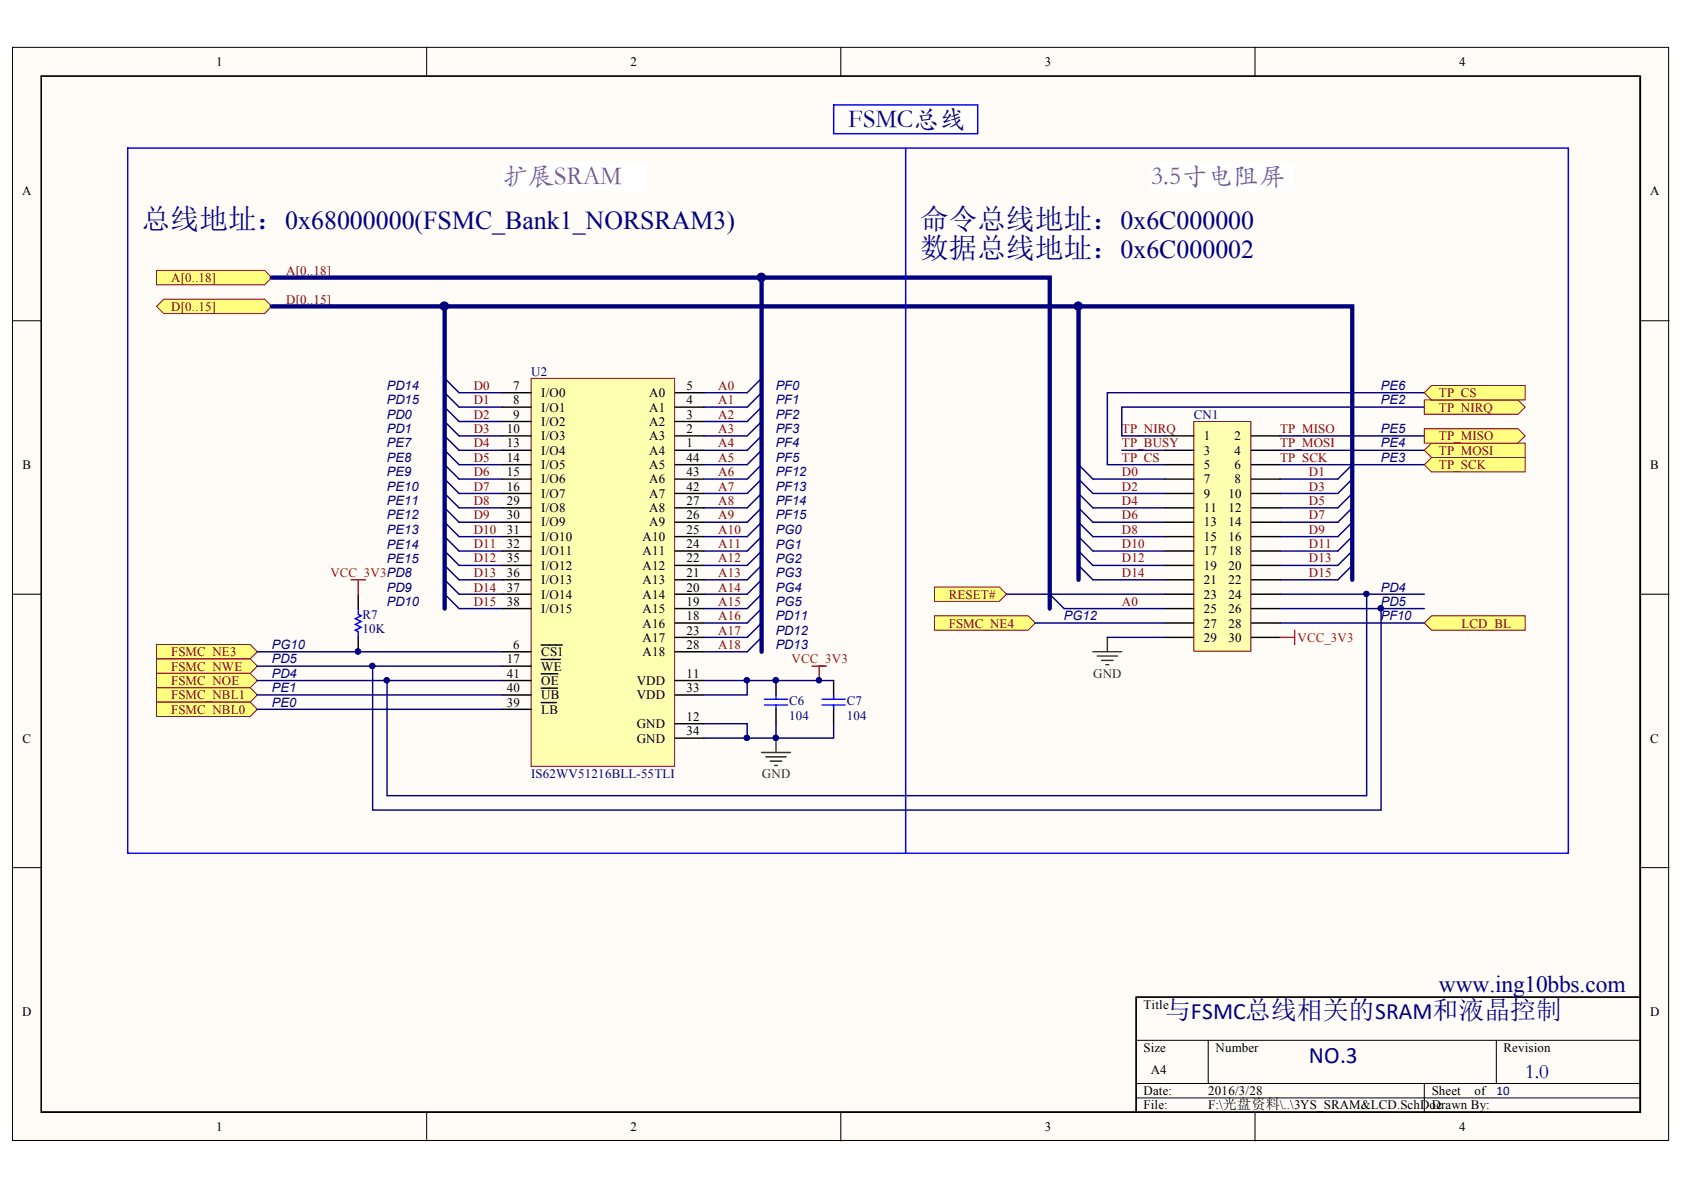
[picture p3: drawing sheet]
<svg xmlns="http://www.w3.org/2000/svg" width="297mm" height="210mm" viewBox="0 0 297 210" stroke-linecap="round" stroke-linejoin="round" font-family="sans-serif">
<defs><g id="words">
<g font-size="5.1" fill="#000080">
<text x="25" y="40.4">总线地址：0x68000000(FSMC_Bank1_NORSRAM3)</text>
<text x="162.3" y="40.4">命令总线地址：0x6C000000</text>
<text x="162.3" y="45.5">数据总线地址：0x6C000002</text>
</g>
<g font-size="4.6" fill="#000080">
<text x="149.6" y="22.4">FSMC总线</text>
<text x="205.5" y="179.8">与FSMC总线相关的SRAM和液晶控制</text>
</g>
<g font-size="4.6" fill="#bf00bf">
<text x="88.6" y="32.5">扩展SRAM</text>
<text x="203" y="32.5">3.5寸电阻屏</text>
</g>
<g font-size="4.1" fill="#000080">
<text x="253.8" y="175">www.ing10bbs.com</text>
<text x="230.9" y="187.5">NO.3</text>
</g>
<text font-size="3.6" fill="#000080" x="269" y="190.2">1.0</text>
<g font-size="2.3">
<text x="38.1" y="11.7">1</text>
<text x="111.2" y="11.7">2</text>
<text x="184.3" y="11.7">3</text>
<text x="257.4" y="11.7">4</text>
<text x="3.9" y="34.5">A</text>
<text x="291.1" y="34.5">A</text>
<text x="90.5" y="68.8">7</text>
<text x="90.5" y="71.3">8</text>
<text x="95.5" y="70.1">I/O0</text>
<text x="114.5" y="70.1">A0</text>
<text x="121.1" y="71.3">4</text>
<text x="121.1" y="68.8">5</text>
<text x="89.4" y="76.4">10</text>
<text x="90.5" y="73.9">9</text>
<text x="95.5" y="72.6">I/O1</text>
<text x="95.5" y="75.1">I/O2</text>
<text x="95.5" y="77.7">I/O3</text>
<text x="114.5" y="77.7">A3</text>
<text x="114.5" y="75.1">A2</text>
<text x="114.5" y="72.6">A1</text>
<text x="121.1" y="76.4">2</text>
<text x="121.1" y="73.9">3</text>
<text x="212.4" y="77.7">1</text>
<text x="217.8" y="77.7">2</text>
<text x="4" y="82.7">B</text>
<text x="89.4" y="78.9">13</text>
<text x="89.4" y="81.5">14</text>
<text x="89.4" y="84">15</text>
<text x="95.5" y="80.2">I/O4</text>
<text x="95.5" y="82.7">I/O5</text>
<text x="114.5" y="80.2">A4</text>
<text x="114.5" y="82.7">A5</text>
<text x="121.1" y="78.9">1</text>
<text x="121.1" y="84">43</text>
<text x="121.1" y="81.5">44</text>
<text x="212.4" y="80.2">3</text>
<text x="212.4" y="82.7">5</text>
<text x="217.8" y="80.2">4</text>
<text x="217.8" y="82.7">6</text>
<text x="291.1" y="82.7">B</text>
<text x="89.4" y="86.5">16</text>
<text x="89.4" y="89.1">29</text>
<text x="95.5" y="85.3">I/O6</text>
<text x="95.5" y="87.8">I/O7</text>
<text x="114.5" y="87.8">A7</text>
<text x="114.5" y="85.3">A6</text>
<text x="121.1" y="89.1">27</text>
<text x="121.1" y="86.5">42</text>
<text x="212.4" y="85.3">7</text>
<text x="212.4" y="87.8">9</text>
<text x="216.7" y="87.8">10</text>
<text x="217.8" y="85.3">8</text>
<text x="89.4" y="91.6">30</text>
<text x="89.4" y="94.1">31</text>
<text x="95.5" y="90.3">I/O8</text>
<text x="95.5" y="92.9">I/O9</text>
<text x="95.5" y="95.4">I/O10</text>
<text x="113.3" y="95.4">A10</text>
<text x="114.5" y="92.9">A9</text>
<text x="114.5" y="90.3">A8</text>
<text x="121.1" y="94.1">25</text>
<text x="121.1" y="91.6">26</text>
<text x="212.4" y="90.3">11</text>
<text x="212.4" y="92.9">13</text>
<text x="212.4" y="95.4">15</text>
<text x="216.7" y="90.3">12</text>
<text x="216.7" y="92.9">14</text>
<text x="216.7" y="95.4">16</text>
<text x="89.4" y="96.7">32</text>
<text x="89.4" y="99.2">35</text>
<text x="89.4" y="101.7">36</text>
<text x="95.5" y="97.9">I/O11</text>
<text x="95.5" y="100.5">I/O12</text>
<text x="113.3" y="100.5">A12</text>
<text x="113.3" y="97.9">A11</text>
<text x="121.1" y="101.7">21</text>
<text x="121.1" y="99.2">22</text>
<text x="121.1" y="96.7">24</text>
<text x="212.4" y="97.9">17</text>
<text x="212.4" y="100.5">19</text>
<text x="216.7" y="97.9">18</text>
<text x="216.7" y="100.5">20</text>
<text x="89.4" y="104.4">37</text>
<text x="89.4" y="106.9">38</text>
<text x="95.5" y="103">I/O13</text>
<text x="95.5" y="105.6">I/O14</text>
<text x="113.3" y="105.6">A14</text>
<text x="113.3" y="103">A13</text>
<text x="121.1" y="106.9">19</text>
<text x="121.1" y="104.4">20</text>
<text x="212.4" y="103">21</text>
<text x="212.4" y="105.6">23</text>
<text x="216.7" y="103">22</text>
<text x="216.7" y="105.6">24</text>
<text x="95.5" y="108.2">I/O15</text>
<text x="113.3" y="110.7">A16</text>
<text x="113.3" y="108.2">A15</text>
<text x="113.3" y="113.2">A17</text>
<text x="121.1" y="109.4">18</text>
<text x="121.1" y="112">23</text>
<text x="212.4" y="108.2">25</text>
<text x="212.4" y="110.7">27</text>
<text x="212.4" y="113.2">29</text>
<text x="216.7" y="108.2">26</text>
<text x="216.7" y="110.7">28</text>
<text x="216.7" y="113.2">30</text>
<text x="89.4" y="117">17</text>
<text x="89.4" y="119.6">41</text>
<text x="90.5" y="114.5">6</text>
<text x="95.5" y="115.8">CS1</text>
<text x="95.5" y="118.3">WE</text>
<text x="113.3" y="115.8">A18</text>
<text x="121.1" y="119.6">11</text>
<text x="121.1" y="114.5">28</text>
<text x="89.4" y="124.6">39</text>
<text x="89.4" y="122.1">40</text>
<text x="95.5" y="125.9">LB</text>
<text x="95.5" y="123.4">UB</text>
<text x="95.5" y="120.8">OE</text>
<text x="112.3" y="120.8">VDD</text>
<text x="112.3" y="123.4">VDD</text>
<text x="121.1" y="122.1">33</text>
<text x="4" y="131">C</text>
<text x="112.3" y="128.4">GND</text>
<text x="112.3" y="131">GND</text>
<text x="121.1" y="127.2">12</text>
<text x="121.1" y="129.7">34</text>
<text x="291.1" y="131">C</text>
<text x="3.9" y="179.2">D</text>
<text x="201.7" y="177.9">Title</text>
<text x="291.1" y="179.2">D</text>
<text x="201.7" y="185.6">Size</text>
<text x="214.4" y="185.6">Number</text>
<text x="265.2" y="185.6">Revision</text>
<text x="203" y="189.4">A4</text>
<text x="201.7" y="193.2">Date:</text>
<text x="201.7" y="195.7">File:</text>
<text x="213.1" y="193.2">2016/3/28</text>
<text x="213.1" y="195.7">F:\光盘资料\..\3YS_SRAM&amp;LCD.SchDoDcrawn By:</text>
<text x="252.5" y="193.2">Sheet</text>
<text x="260.1" y="193.2">of</text>
<text x="38.1" y="199.5">1</text>
<text x="111.2" y="199.5">2</text>
<text x="184.3" y="199.5">3</text>
<text x="257.4" y="199.5">4</text>
</g>
<g font-size="2.3" fill="#800000">
<text x="30.2" y="49.8">A[0..18]</text>
<text x="50.5" y="53.6">D[0..15]</text>
<text x="50.5" y="48.5">A[0..18]</text>
<text x="30.2" y="54.8">D[0..15]</text>
<text x="83.6" y="68.8">D0</text>
<text x="83.6" y="71.3">D1</text>
<text x="126.7" y="68.8">A0</text>
<text x="126.7" y="71.3">A1</text>
<text x="253.8" y="70.1">TP_CS</text>
<text x="83.6" y="73.9">D2</text>
<text x="83.6" y="76.4">D3</text>
<text x="126.7" y="73.9">A2</text>
<text x="126.7" y="76.4">A3</text>
<text x="197.9" y="76.4">TP_NIRQ</text>
<text x="225.8" y="76.4">TP_MISO</text>
<text x="253.8" y="77.7">TP_MISO</text>
<text x="253.8" y="72.6">TP_NIRQ</text>
<text x="83.6" y="78.9">D4</text>
<text x="83.6" y="81.5">D5</text>
<text x="83.6" y="84">D6</text>
<text x="126.7" y="78.9">A4</text>
<text x="126.7" y="81.5">A5</text>
<text x="126.7" y="84">A6</text>
<text x="197.9" y="81.5">TP_CS</text>
<text x="197.9" y="84">D0</text>
<text x="197.9" y="78.9">TP_BUSY</text>
<text x="225.8" y="81.5">TP_SCK</text>
<text x="225.8" y="78.9">TP_MOSI</text>
<text x="230.9" y="84">D1</text>
<text x="253.8" y="82.7">TP_SCK</text>
<text x="253.8" y="80.2">TP_MOSI</text>
<text x="83.6" y="86.5">D7</text>
<text x="83.6" y="89.1">D8</text>
<text x="126.7" y="86.5">A7</text>
<text x="126.7" y="89.1">A8</text>
<text x="197.9" y="86.5">D2</text>
<text x="197.9" y="89.1">D4</text>
<text x="230.9" y="86.5">D3</text>
<text x="230.9" y="89.1">D5</text>
<text x="83.6" y="91.6">D9</text>
<text x="83.6" y="94.1">D10</text>
<text x="126.7" y="91.6">A9</text>
<text x="126.7" y="94.1">A10</text>
<text x="197.9" y="91.6">D6</text>
<text x="197.9" y="94.1">D8</text>
<text x="230.9" y="91.6">D7</text>
<text x="230.9" y="94.1">D9</text>
<text x="83.6" y="96.7">D11</text>
<text x="83.6" y="99.2">D12</text>
<text x="83.6" y="101.7">D13</text>
<text x="126.7" y="96.7">A11</text>
<text x="126.7" y="99.2">A12</text>
<text x="126.7" y="101.7">A13</text>
<text x="197.9" y="96.7">D10</text>
<text x="197.9" y="99.2">D12</text>
<text x="197.9" y="101.7">D14</text>
<text x="230.9" y="96.7">D11</text>
<text x="230.9" y="99.2">D13</text>
<text x="230.9" y="101.7">D15</text>
<text x="83.6" y="104.4">D14</text>
<text x="83.6" y="106.9">D15</text>
<text x="126.7" y="104.4">A14</text>
<text x="126.7" y="106.9">A15</text>
<text x="167.4" y="105.6">RESET#</text>
<text x="197.9" y="106.9">A0</text>
<text x="126.7" y="109.4">A16</text>
<text x="126.7" y="112">A17</text>
<text x="167.4" y="110.7">FSMC_NE4</text>
<text x="257.8" y="110.7">LCD_BL</text>
<text x="30.2" y="115.8">FSMC_NE3</text>
<text x="30.2" y="118.3">FSMC_NWE</text>
<text x="126.7" y="114.5">A18</text>
<text x="30.2" y="120.8">FSMC_NOE</text>
<text x="30.2" y="123.4">FSMC_NBL1</text>
<text x="30.2" y="125.9">FSMC_NBL0</text>
</g>
<g font-size="2.3" fill="#000080">
<text x="68.2" y="68.8">PD14</text>
<text x="68.2" y="71.3">PD15</text>
<text x="93.7" y="66.2">U2</text>
<text x="136.8" y="71.3">PF1</text>
<text x="136.8" y="68.8">PF0</text>
<text x="243.6" y="68.8">PE6</text>
<text x="243.6" y="71.3">PE2</text>
<text x="68.2" y="73.9">PD0</text>
<text x="68.2" y="76.4">PD1</text>
<text x="136.8" y="73.9">PF2</text>
<text x="136.8" y="76.4">PF3</text>
<text x="210.6" y="73.9">CN1</text>
<text x="243.6" y="76.4">PE5</text>
<text x="68.2" y="78.9">PE7</text>
<text x="68.2" y="81.5">PE8</text>
<text x="68.2" y="84">PE9</text>
<text x="136.8" y="84">PF12</text>
<text x="136.8" y="78.9">PF4</text>
<text x="136.8" y="81.5">PF5</text>
<text x="243.6" y="78.9">PE4</text>
<text x="243.6" y="81.5">PE3</text>
<text x="68.2" y="86.5">PE10</text>
<text x="68.2" y="89.1">PE11</text>
<text x="136.8" y="86.5">PF13</text>
<text x="136.8" y="89.1">PF14</text>
<text x="68.2" y="91.6">PE12</text>
<text x="68.2" y="94.2">PE13</text>
<text x="136.8" y="94.2">PG0</text>
<text x="136.8" y="91.6">PF15</text>
<text x="68.2" y="96.8">PE14</text>
<text x="68.2" y="99.3">PE15</text>
<text x="136.8" y="96.8">PG1</text>
<text x="136.8" y="99.3">PG2</text>
<text x="136.8" y="101.8">PG3</text>
<text x="68.2" y="104.4">PD9</text>
<text x="68.2" y="106.9">PD10</text>
<text x="136.8" y="104.4">PG4</text>
<text x="136.8" y="106.9">PG5</text>
<text x="243.6" y="106.9">PD5</text>
<text x="243.6" y="104.4">PD4</text>
<text x="63.9" y="111.7">10K</text>
<text x="63.9" y="109.2">R7</text>
<text x="136.8" y="109.4">PD11</text>
<text x="136.8" y="112">PD12</text>
<text x="187.7" y="109.4">PG12</text>
<text x="243.6" y="109.4">PF10</text>
<text x="48" y="117">PD5</text>
<text x="48" y="119.6">PD4</text>
<text x="48" y="114.5">PG10</text>
<text x="136.8" y="114.5">PD13</text>
<text x="48" y="124.6">PE0</text>
<text x="48" y="122.1">PE1</text>
<text x="139.2" y="124.4">C6</text>
<text x="149.4" y="124.4">C7</text>
<text x="139.2" y="126.9">104</text>
<text x="149.4" y="126.9">104</text>
<text x="93.7" y="137.3">IS62WV51216BLL-55TLI</text>
<text x="263.9" y="193.1">10</text>
</g>
<g font-size="2.3" fill="#f00">
<text x="58.3" y="101.7">VCC_3V3PD8</text>
<text x="228.9" y="113.2">VCC_3V3</text>
<text x="139.6" y="117">VCC_3V3</text>
</g>
<g font-size="2.3" fill="#008000">
<text x="192.8" y="119.6">GND</text>
<text x="134.4" y="137.3">GND</text>
</g>
</g></defs>
<g fill="#fffcf8" stroke="#000" stroke-width=".18">
<path d="M2.2 8.4h292.1v192.8h-292.1z"/>
<path d="M7.3 13.4h281.9v182.7h-281.9z"/>
</g>
<g fill="none" stroke="#000" stroke-width=".18">
<path d="M75.3 8.4v5M148.3 8.4v5M221.4 8.4v5M2.2 56.6h5.1M289.3 56.6h5.1M2.2 104.8h5.1M289.3 104.8h5.1M2.2 153h5.1M289.3 153h5.1M289.3 175.9h-88.9v20.3M75.3 196.2v5.1M148.3 196.2v5.1"/>
<path d="M200.4 183.5h88.9M200.4 191.1h88.9M200.4 193.7h88.9M213.1 183.5v7.6M221.4 196.2v5.1M251.2 191.1v5.1M263.9 183.5v7.6"/>
</g>
<path d="M63.2 104.8v2.5M63.2 112.4v2.6M136.9 120v2.6M136.9 125.1v2.6M147 120v2.6M147 125.1v2.6" fill="none" stroke="#000" stroke-width=".25"/>
<path d="M63.2 107.3v1.1l.5 .2-1 .5 1 .5-1 .5 1 .5-1 .6 .5 .2v1M134.8 123.3h4.1M134.8 124.4h4.1M136.9 122.6v.7M136.9 124.4v.7M145 123.3h4.1M145 124.4h4.1M147 122.6v.7M147 124.4v.7" fill="none" stroke="#00f" stroke-width=".25"/>
<g fill="#000080" stroke="#000080" stroke-width=".18">
<circle cx="136.8" cy="120" r=".46"/>
<circle cx="63.1" cy="114.9" r=".46"/>
</g>
<g fill="none" stroke="#000080" stroke-width=".25">
<path d="M81 69.3h7.6M81 71.8h7.6M81 74.3h7.6M81 76.9h7.6M81 79.4h7.6M124.2 69.3h7.6M124.2 71.8h7.6M124.2 74.3h7.6M124.2 76.9h7.6M124.2 79.4h7.6M81 82h7.6M81 84.5h7.6"/>
<path d="M81 87h7.6M81 89.6h7.6M81 92.1h7.6M81 94.7h7.6M81 97.2h7.6M81 99.7h7.6M124.2 82h7.6M124.2 84.5h7.6M124.2 87h7.6M124.2 89.6h7.6M124.2 92.1h7.6M124.2 94.7h7.6"/>
<path d="M124.2 97.2h7.6M124.2 99.7h7.6M81 102.3h7.6M81 104.8h7.6M81 107.3h7.6M124.2 102.3h7.6M124.2 104.8h7.6M124.2 107.3h7.6M124.2 109.9h7.6M124.2 112.4h7.6M124.2 115h7.6"/>
</g>
<g fill="#ffff80" stroke="#800000" stroke-width=".18">
<path d="M27.6 54l1.3-1.2h17.8l1.2 1.2-1.2 1.3h-17.8z" fill-rule="evenodd"/>
<path d="M27.6 47.7h19.1l1.2 1.3-1.2 1.2h-19.1z" fill-rule="evenodd"/>
</g>
<path d="M124.2 127.7h7.6v2.5h-7.6M124.2 120h7.6v2.6h-7.6M136.9 127.7v2.5" fill="none" stroke="#000080" stroke-width=".25"/>
<g fill="#000080" stroke="#000080" stroke-width=".18">
<circle cx="131.7" cy="130.1" r=".46"/>
<circle cx="131.7" cy="120" r=".46"/>
<circle cx="136.8" cy="130.1" r=".46"/>
<circle cx="144.5" cy="120" r=".46"/>
</g>
<path d="M134.3 132.7h5.1M135.1 133.5h3.6M135.9 134.3h2M136.6 135h.5M136.9 130.2v2.5" fill="none" stroke="#008000" stroke-width=".25"/>
<path d="M61.9 102.3h2.6M63.2 102.3v2.5M143.2 117.5h2.6M144.5 117.5v2.5" fill="none" stroke="#f00" stroke-width=".25"/>
<g fill="#ffff80" stroke="#800000" stroke-width=".18">
<path d="M27.6 113.7h16.5l1.3 1.3-1.3 1.2h-16.5z" fill-rule="evenodd"/>
<path d="M27.6 116.2h16.5l1.3 1.3-1.3 1.3h-16.5z" fill-rule="evenodd"/>
<path d="M27.6 118.8h16.5l1.3 1.2-1.3 1.3h-16.5z" fill-rule="evenodd"/>
<path d="M27.6 121.3h16.5l1.3 1.3-1.3 1.2h-16.5z" fill-rule="evenodd"/>
<path d="M27.6 123.8h16.5l1.3 1.3-1.3 1.3h-16.5z" fill-rule="evenodd"/>
</g>
<path d="M45.4 122.6h43.2M45.4 125.1h43.2" fill="none" stroke="#000080" stroke-width=".25"/>
<path d="M93.7 66.7h25.3v68.5h-25.3z" fill="#ffffb0" stroke="#800000" stroke-width=".18"/>
<g fill="none" stroke="#000" stroke-width=".25">
<path d="M88.6 79.4h5.1M88.6 76.9h5.1M88.6 74.3h5.1M88.6 71.8h5.1M88.6 69.3h5.1M119.1 79.4h5.1M119.1 76.9h5.1M119.1 74.3h5.1M119.1 71.8h5.1M119.1 69.3h5.1M88.6 82h5.1M88.6 84.5h5.1"/>
<path d="M88.6 87h5.1M88.6 99.7h5.1M88.6 97.2h5.1M88.6 94.7h5.1M88.6 92.1h5.1M88.6 89.6h5.1M119.1 82h5.1M119.1 84.5h5.1M119.1 87h5.1M119.1 99.7h5.1M119.1 97.2h5.1M119.1 94.7h5.1"/>
<path d="M119.1 92.1h5.1M119.1 89.6h5.1M88.6 115h5.1M88.6 117.5h5.1M88.6 107.3h5.1M88.6 104.8h5.1M88.6 102.3h5.1M95.5 113.8h3.7M95.5 116.3h3.3M95.5 118.8h2.9M119.1 115h5.1M119.1 109.9h5.1"/>
<path d="M119.1 107.3h5.1M119.1 104.8h5.1M119.1 102.3h5.1M119.1 112.4h5.1M88.6 120h5.1M88.6 122.6h5.1M88.6 125.1h5.1M95.5 123.9h2.7M95.5 121.4h2.8M119.1 120h5.1M119.1 127.7h5.1M119.1 122.6h5.1"/>
<path d="M119.1 130.2h5.1"/>
</g>
<path d="M47.9 54h30.5v53.3M47.9 49h86.4v66" fill="none" stroke="#000080" stroke-width=".76"/>
<g fill="#000080" stroke="#000080" stroke-width=".18">
<circle cx="78.4" cy="54" r=".72"/>
<circle cx="134.3" cy="48.9" r=".72"/>
</g>
<g fill="none" stroke="#000080" stroke-width=".25">
<path d="M78.4 66.7l2.6 2.6M78.4 69.3l2.6 2.5M78.4 71.8l2.6 2.5M78.4 74.3l2.6 2.6M78.4 76.9l2.6 2.5M78.4 79.4l2.6 2.6M134.3 79.4l-2.5 2.6M134.3 76.9l-2.5 2.5M134.3 74.3l-2.5 2.6M134.3 71.8l-2.5 2.5M134.3 69.3l-2.5 2.5M134.3 66.7l-2.5 2.6"/>
<path d="M78.4 82l2.6 2.5M78.4 84.5l2.6 2.5M78.4 87l2.6 2.6M78.4 89.6l2.6 2.5M78.4 92.1l2.6 2.6M78.4 94.7l2.6 2.5M78.4 97.2l2.6 2.5M78.4 99.7l2.6 2.6M134.3 99.7l-2.5 2.6M134.3 97.2l-2.5 2.5M134.3 94.7l-2.5 2.5M134.3 92.1l-2.5 2.6"/>
<path d="M134.3 89.6l-2.5 2.5M134.3 87l-2.5 2.6M134.3 84.5l-2.5 2.5M134.3 82l-2.5 2.5M225.8 84.5h10.2M225.8 87h10.2M225.8 89.6h10.2M225.8 92.1h10.2M225.8 94.7h10.2M225.8 97.2h10.2M225.8 99.7h10.2M78.4 102.3l2.6 2.5"/>
<path d="M78.4 104.8l2.6 2.5M134.3 112.4l-2.5 2.6M134.3 109.9l-2.5 2.5M134.3 107.3l-2.5 2.6M134.3 104.8l-2.5 2.5M134.3 102.3l-2.5 2.5M225.8 102.3h10.2"/>
</g>
<path d="M192.8 115h5.1M193.5 115.7h3.6M194.3 116.5h2M195.1 117.2h.5M195.3 112.4v2.6" fill="none" stroke="#008000" stroke-width=".25"/>
<path d="M210.6 74.3h10v40.6h-10z" fill="#ffffb0" stroke="#800000" stroke-width=".18"/>
<g fill="none" stroke="#000" stroke-width=".25">
<path d="M205.5 76.9h5.1M205.5 79.4h5.1M220.7 76.9h5.1M220.7 79.4h5.1M205.5 82h5.1M205.5 84.5h5.1M205.5 87h5.1M205.5 89.6h5.1M205.5 92.1h5.1M205.5 94.7h5.1M205.5 97.2h5.1M205.5 99.7h5.1"/>
<path d="M220.7 82h5.1M220.7 84.5h5.1M220.7 87h5.1M220.7 89.6h5.1M220.7 92.1h5.1M220.7 94.7h5.1M220.7 97.2h5.1M220.7 99.7h5.1M205.5 102.3h5.1M205.5 104.8h5.1M205.5 107.3h5.1M205.5 109.9h5.1"/>
<path d="M205.5 112.4h5.1M220.7 102.3h5.1M220.7 104.8h5.1M220.7 107.3h5.1M220.7 109.9h5.1M220.7 112.4h5.1"/>
</g>
<g fill="none" stroke="#000080" stroke-width=".25">
<path d="M190.2 97.2l2.6 2.5h12.7M190.2 99.7l2.6 2.6h12.7M190.2 94.7l2.6 2.5M190.2 92.1l2.6 2.6M190.2 89.6l2.6 2.5M190.2 87l2.6 2.6M190.2 84.5l2.6 2.5M190.2 82l2.6 2.5M238.5 99.7l-2.5 2.6M238.5 97.2l-2.5 2.5M238.5 94.7l-2.5 2.5M238.5 92.1l-2.5 2.6"/>
<path d="M238.5 89.6l-2.5 2.5M238.5 87l-2.5 2.6M238.5 84.5l-2.5 2.5M238.5 82l-2.5 2.5M195.3 112.4h10.2"/>
</g>
<path d="M164.8 103.5h11.5l1.2 1.3-1.2 1.3h-11.5z" fill-rule="evenodd" fill="#ffff80" stroke="#800000" stroke-width=".18"/>
<path d="M177.5 104.8h28M185.2 104.8l2.5 2.5h17.8" fill="none" stroke="#000080" stroke-width=".25"/>
<path d="M164.8 108.6h16.5l1.3 1.3-1.3 1.3h-16.5z" fill-rule="evenodd" fill="#ffff80" stroke="#800000" stroke-width=".18"/>
<path d="M182.6 109.9h22.9" fill="none" stroke="#000080" stroke-width=".25"/>
<path d="M251.2 109.9l1.3-1.3h16.5v2.6h-16.5z" fill-rule="evenodd" fill="#ffff80" stroke="#800000" stroke-width=".18"/>
<g fill="none" stroke="#000080" stroke-width=".25">
<path d="M197.9 79.4h7.6M225.8 79.4h25.4M225.8 76.9h25.4M251.2 71.8h-53.3v5.1h7.6M251.2 69.3h-55.9v12.7h10.2M192.8 97.2h12.7M192.8 94.7h12.7M192.8 92.1h12.7M192.8 89.6h12.7M192.8 87h12.7M192.8 84.5h12.7M225.8 82h25.4"/>
<path d="M45.4 117.5h43.2M225.8 109.9h25.4M45.4 120h43.2"/>
</g>
<path d="M78.4 54h111.8v48.3M134.3 49h50.9v58.3M190.2 54h48.3v48.3" fill="none" stroke="#000080" stroke-width=".76"/>
<g fill="#000080" stroke="#000080" stroke-width=".18">
<circle cx="190.2" cy="54" r=".71"/>
<circle cx="78.4" cy="54" r=".72"/>
<circle cx="134.3" cy="48.9" r=".72"/>
<circle cx="65.7" cy="117.5" r=".46"/>
<circle cx="68.2" cy="120" r=".46"/>
</g>
<g fill="#ffff80" stroke="#800000" stroke-width=".18">
<path d="M251.2 82l1.3-1.3h16.5v2.5h-16.5z" fill-rule="evenodd"/>
<path d="M251.2 79.4l1.3-1.2h16.5v2.5h-16.5z" fill-rule="evenodd"/>
<path d="M251.2 75.6h16.5l1.3 1.3-1.3 1.3h-16.5z" fill-rule="evenodd"/>
<path d="M251.2 70.5h16.5l1.3 1.3-1.3 1.3h-16.5z" fill-rule="evenodd"/>
<path d="M251.2 69.3l1.3-1.3h16.5v2.5h-16.5z" fill-rule="evenodd"/>
</g>
<path d="M45.4 115h43.2M225.8 107.3h25.4M225.8 104.8h25.4M241.1 104.8v35.5h-172.8v-20.3M243.6 107.3v35.6h-177.9v-25.4M131.8 120h15.2M147 127.7v2.5h-15.2" fill="none" stroke="#000080" stroke-width=".25"/>
<g fill="#000080" stroke="#000080" stroke-width=".18">
<circle cx="131.7" cy="130.1" r=".46"/>
<circle cx="136.8" cy="130.1" r=".46"/>
<circle cx="243.5" cy="107.3" r=".46"/>
<circle cx="241" cy="104.8" r=".46"/>
<circle cx="131.7" cy="120" r=".46"/>
<circle cx="136.8" cy="120" r=".46"/>
<circle cx="144.5" cy="120" r=".46"/>
<circle cx="63.1" cy="114.9" r=".46"/>
<circle cx="68.2" cy="120" r=".46"/>
<circle cx="65.7" cy="117.5" r=".46"/>
</g>
<path d="M7.3 13.4h282v182.8h-282zM289.3 175.9h-88.9v20.3" fill="none" stroke="#000" stroke-width=".25"/>
<path d="M147 18.5h25.5v5.1h-25.5zM22.5 26.1h254.1v124.4h-254.1zM159.7 26.1v124.4" fill="none" stroke="#00f" stroke-width=".25"/>
<g fill="#fff" stroke="#fff" stroke-width=".18">
<path d="M149.6 18.5h22.8v5h-22.8z"/>
<path d="M88.6 28.7h25.3v4.9h-25.3z"/>
<path d="M202.9 28.7h25.4v4.9h-25.4z"/>
</g>
<path d="M225.8 112.4h2.6M228.4 111.2v2.5" fill="none" stroke="#f00" stroke-width=".25"/>
<use href="#words"/>
</svg>
